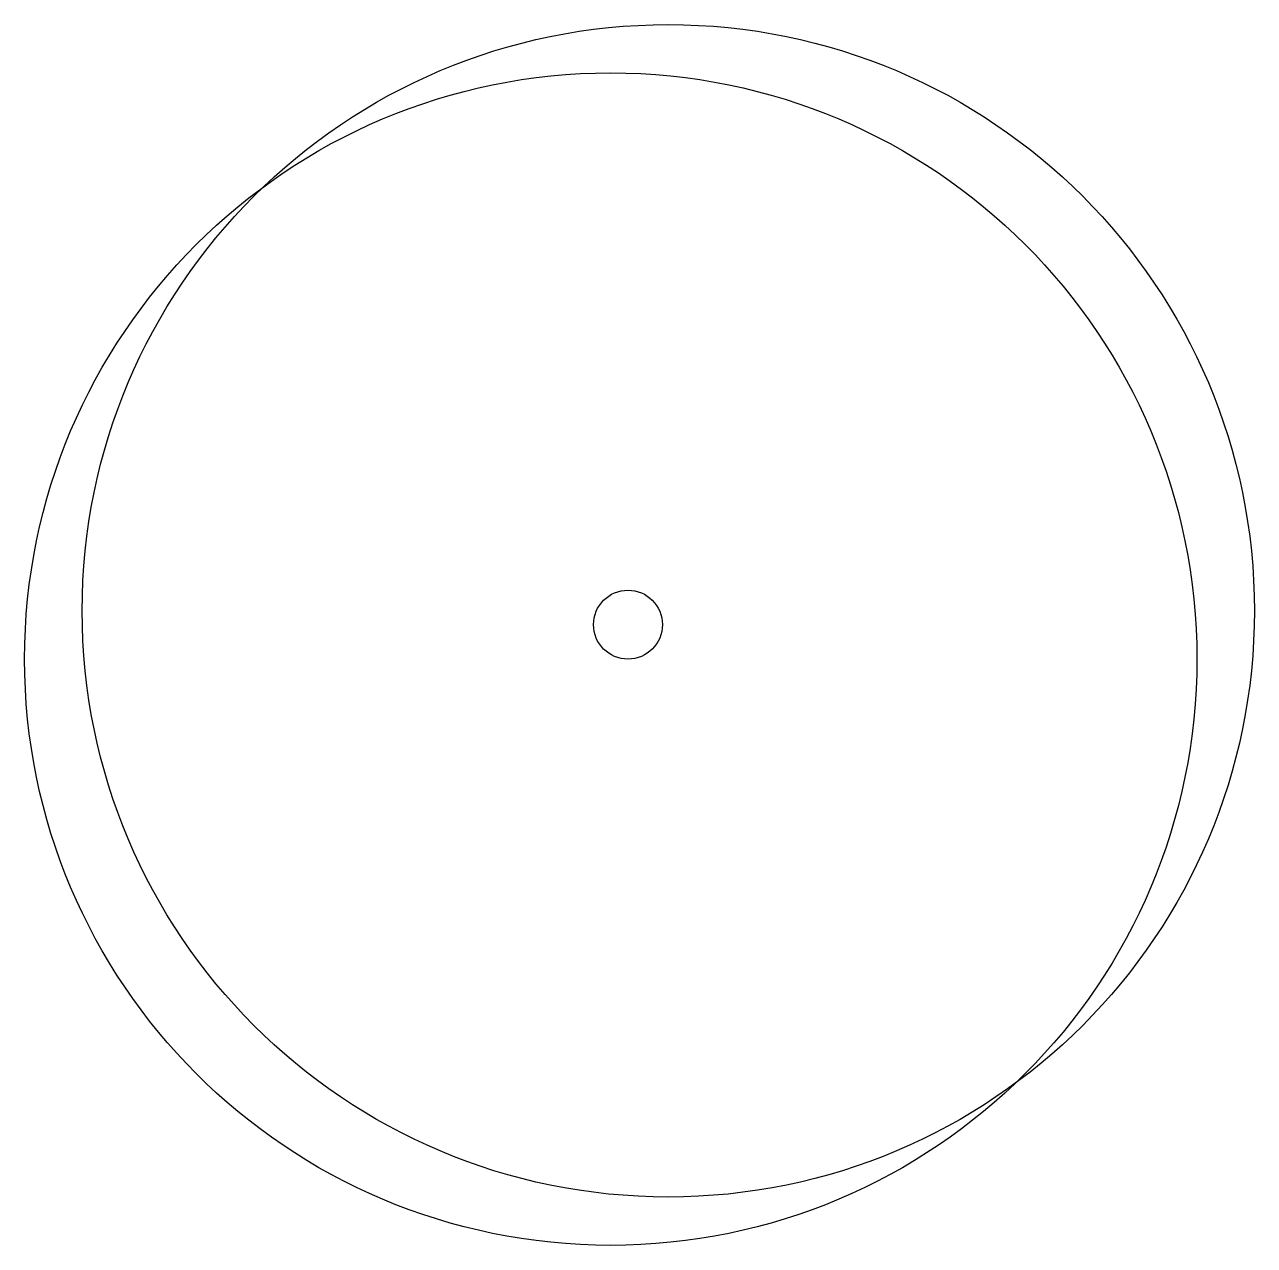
# Model space of a CAD drawing. Extents: x 2.47 to 3.52, y 14.55 to 15.59.
import ezdxf

# ---------------------------------------------------------------- set-up
doc = ezdxf.new("R2010")
doc.units = 0
doc.header["$LTSCALE"] = 20
doc.header["$MEASUREMENT"] = 0
doc.layers.get('0').update_dxf_attribs({"color": 1, "linetype": 'CONTINUOUS'})

msp = doc.modelspace()

# ---------------------------------------------------------------- linework, layer by layer
for centre, radius in [((3.0201, 15.0912), 0.5), ((2.971, 15.05), 0.5), ((2.9857, 15.0794), 0.0294)]:
    msp.add_circle(centre, radius)

doc.saveas('drawing.dxf')
